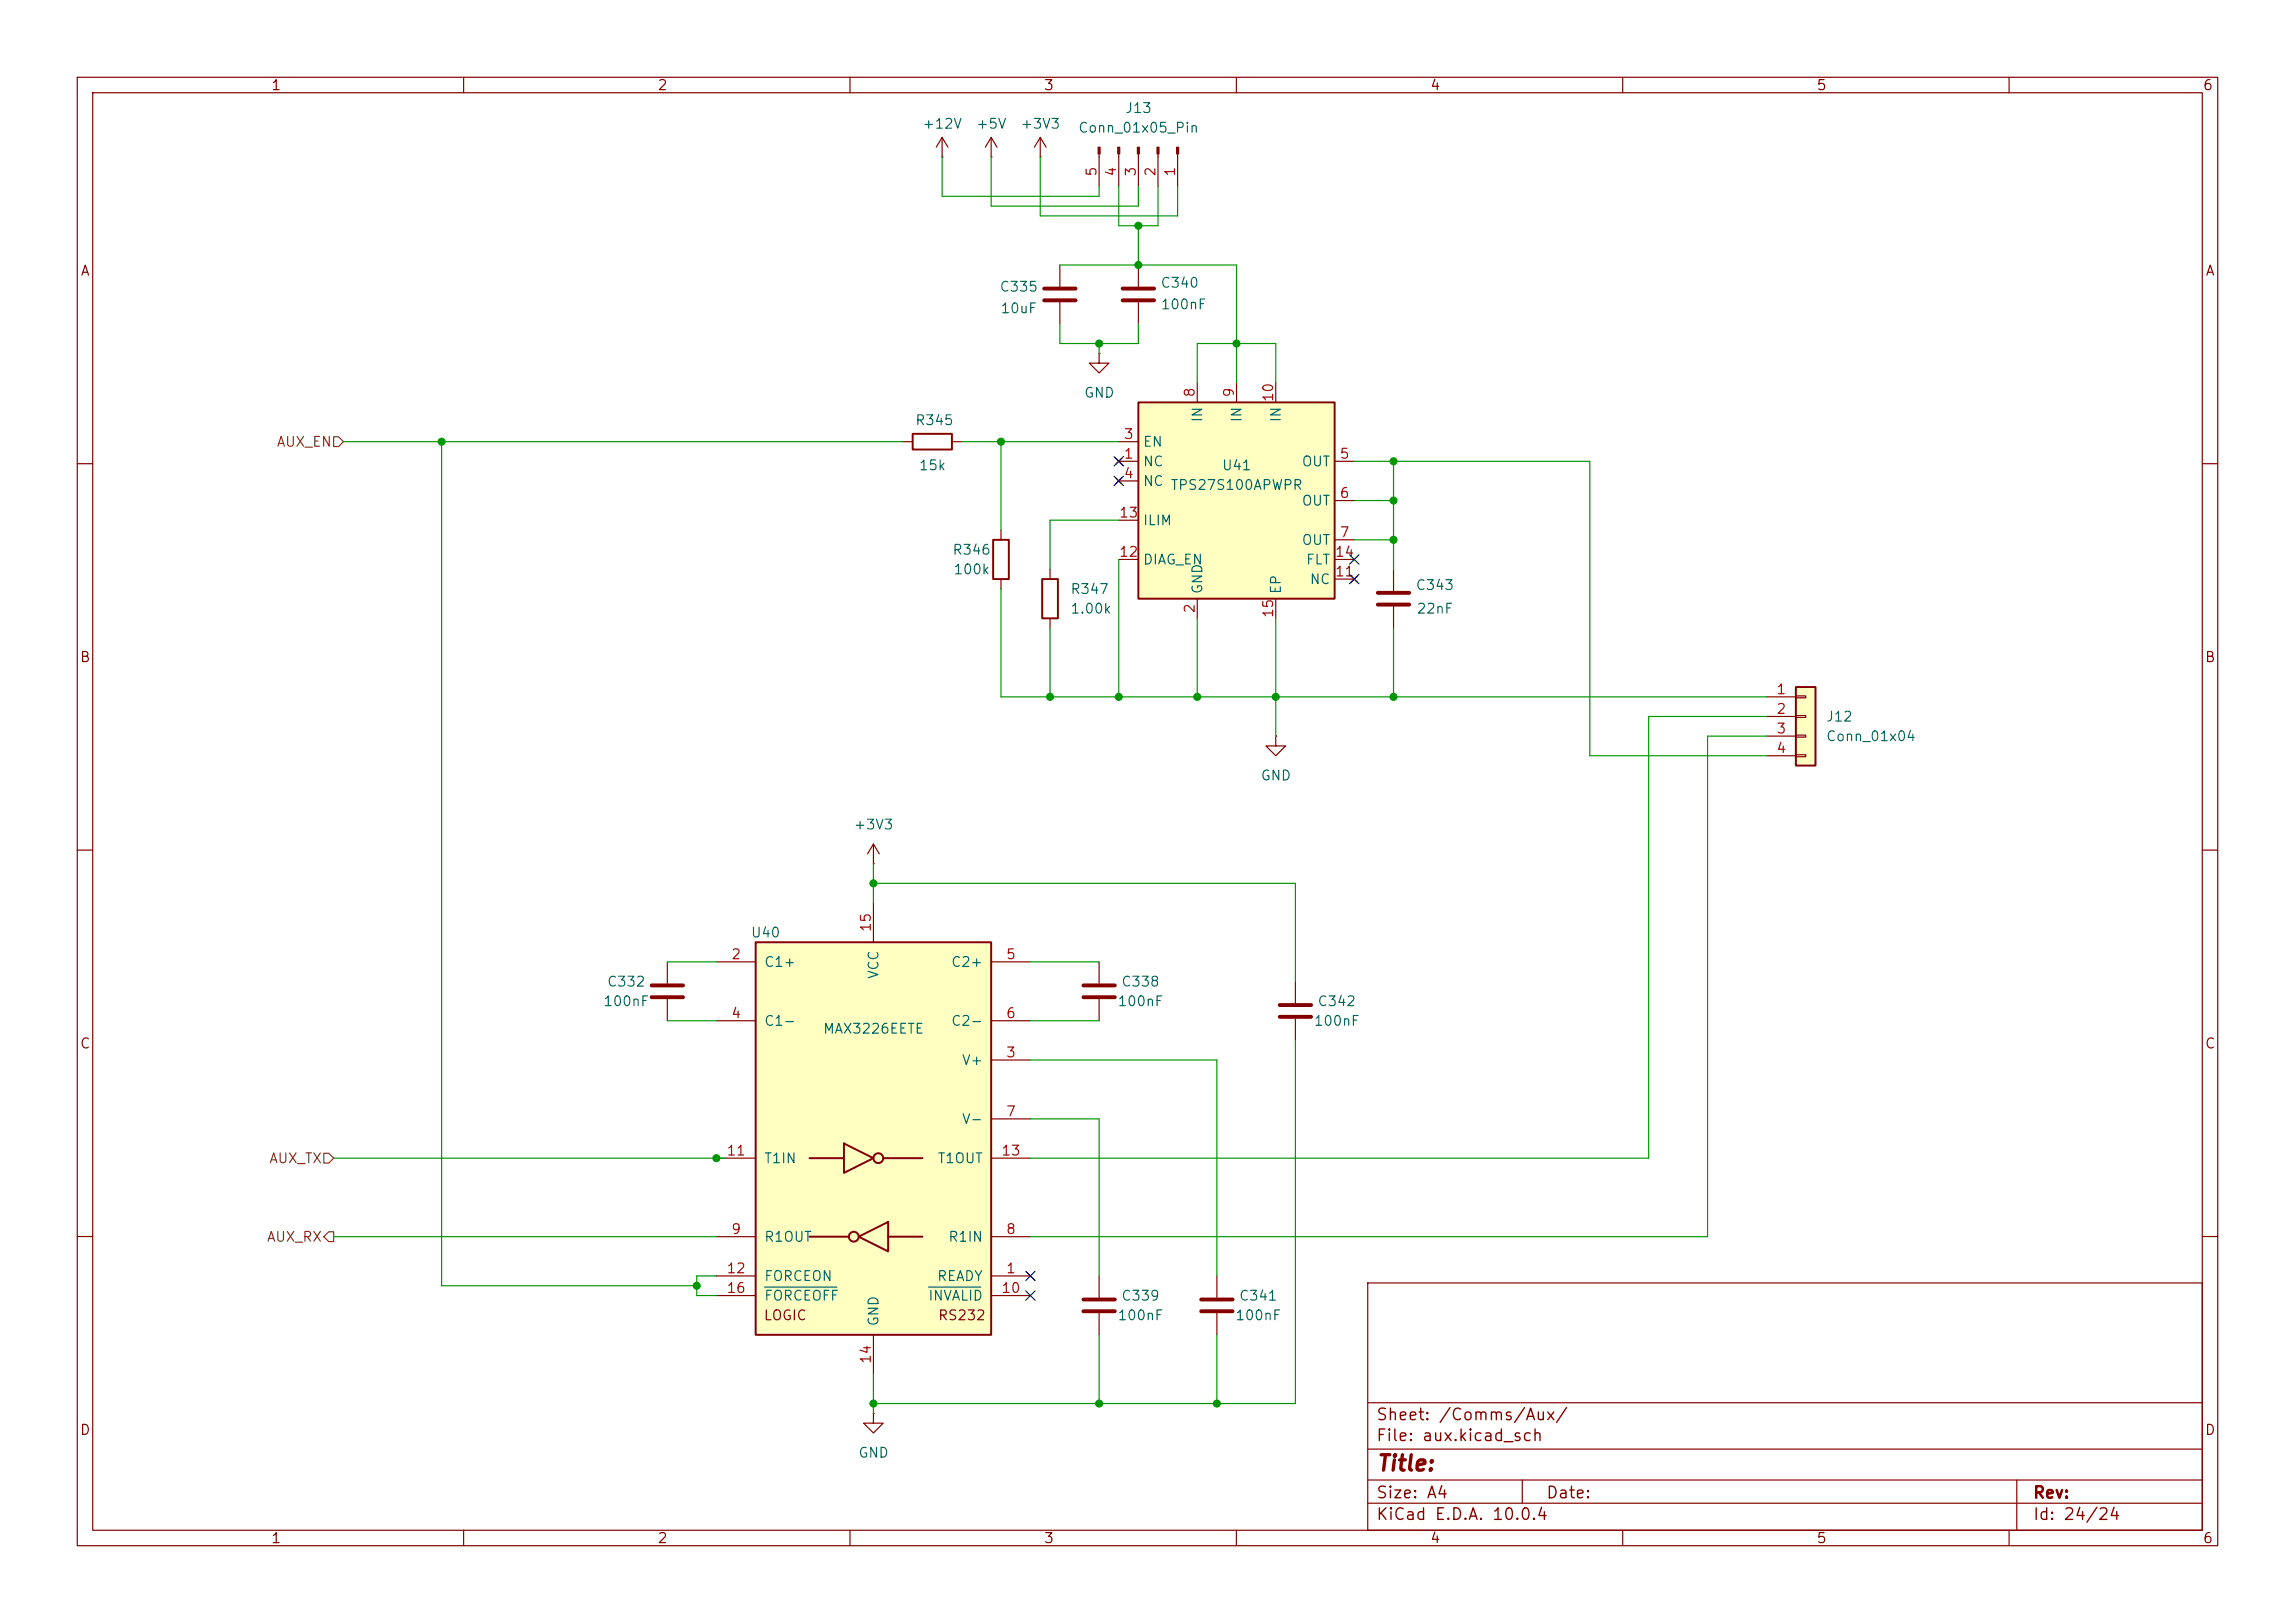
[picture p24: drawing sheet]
<svg xmlns="http://www.w3.org/2000/svg" width="297mm" height="210mm" viewBox="0 0 297 210" stroke-linecap="round" stroke-linejoin="round" font-family="sans-serif">
<defs><g id="words">
<text font-size="2" fill="#840000" x="178" y="190.8">Title:</text>
<g font-size="1.5" fill="#840000">
<text x="178" y="184.2">Sheet: /Comms/Aux/</text>
<text x="178" y="186.9">File: aux.kicad_sch</text>
<text x="178" y="197.1">KiCad E.D.A. 10.0.4</text>
<text x="178" y="194.3">Size: A4</text>
<text x="200" y="194.3">Date:</text>
<text x="263" y="194.3">Rev:</text>
<text x="263" y="197.1">Id: 24/24</text>
</g>
<g font-size="1.3" fill="#840000">
<text x="35" y="12">1</text>
<text x="85" y="12">2</text>
<text x="135" y="12">3</text>
<text x="185" y="12">4</text>
<text x="235" y="12">5</text>
<text x="285" y="12">6</text>
<text x="10.3" y="36">A</text>
<text x="285.3" y="36">A</text>
<text x="10.3" y="86">B</text>
<text x="285.3" y="86">B</text>
<text x="10.3" y="136">C</text>
<text x="285.3" y="136">C</text>
<text x="98.7" y="171.2">LOGIC</text>
<text x="121.3" y="171.2">RS232</text>
<text x="10.3" y="186">D</text>
<text x="285.3" y="186">D</text>
<text x="35" y="200">1</text>
<text x="85" y="200">2</text>
<text x="135" y="200">3</text>
<text x="185" y="200">4</text>
<text x="235" y="200">5</text>
<text x="285" y="200">6</text>
</g>
<g font-size="1.3" fill="#006464">
<text x="119.3" y="17">+12V</text>
<text x="126.2" y="17">+5V</text>
<text x="132" y="17">+3V3</text>
<text x="139.4" y="17.5">Conn_01x05_Pin</text>
<text x="145.5" y="14.9">J13</text>
<text x="129.3" y="38.1">C335</text>
<text x="129.4" y="40.8">10uF</text>
<text x="150.1" y="37.5">C340</text>
<text x="150.1" y="40.3">100nF</text>
<text x="140.2" y="51.8">GND</text>
<text x="118.4" y="55.3">R345</text>
<text x="147.8" y="58.1">EN</text>
<text x="155.9" y="54.7" transform="rotate(-90 155.9 54.7)">IN</text>
<text x="161" y="54.7" transform="rotate(-90 161 54.7)">IN</text>
<text x="166.1" y="54.7" transform="rotate(-90 166.1 54.7)">IN</text>
<text x="118.8" y="61.2">15k</text>
<text x="147.8" y="60.7">NC</text>
<text x="147.8" y="63.2">NC</text>
<text x="151.4" y="63.7">TPS27S100APWPR</text>
<text x="158" y="61.2">U41</text>
<text x="168.4" y="60.7">OUT</text>
<text x="168.4" y="65.7">OUT</text>
<text x="147.8" y="68.3">ILIM</text>
<text x="168.4" y="70.8">OUT</text>
<text x="123.2" y="72.1">R346</text>
<text x="123.3" y="74.6">100k</text>
<text x="138.4" y="77.2">R347</text>
<text x="147.8" y="73.4">DIAG_EN</text>
<text x="155.9" y="77" transform="rotate(-90 155.9 77)">GND</text>
<text x="166.1" y="77" transform="rotate(-90 166.1 77)">EP</text>
<text x="168.9" y="73.4">FLT</text>
<text x="169.4" y="75.9">NC</text>
<text x="183.1" y="76.7">C343</text>
<text x="138.4" y="79.7">1.00k</text>
<text x="183.2" y="79.7">22nF</text>
<text x="236.2" y="93.7">J12</text>
<text x="163.1" y="101.3">GND</text>
<text x="236.2" y="96.2">Conn_01x04</text>
<text x="110.4" y="107.7">+3V3</text>
<text x="97.1" y="121.6">U40</text>
<text x="98.8" y="125.4">C1+</text>
<text x="123" y="125.4">C2+</text>
<text x="78" y="130.5">100nF</text>
<text x="78.5" y="128">C332</text>
<text x="114" y="126.8" transform="rotate(-90 114 126.8)">VCC</text>
<text x="144.5" y="130.5">100nF</text>
<text x="145" y="128">C338</text>
<text x="170.4" y="130.5">C342</text>
<text x="98.8" y="133.1">C1-</text>
<text x="106.4" y="134.1">MAX3226EETE</text>
<text x="123" y="133.1">C2-</text>
<text x="169.9" y="133.1">100nF</text>
<text x="124.4" y="138.1">V+</text>
<text x="124.4" y="145.8">V-</text>
<text x="98.8" y="150.8">T1IN</text>
<text x="121.2" y="150.8">T1OUT</text>
<text x="98.8" y="161">R1OUT</text>
<text x="122.6" y="161">R1IN</text>
<text x="98.8" y="166.1">FORCEON</text>
<text x="121.2" y="166.1">READY</text>
<text x="98.8" y="168.6">FORCEOFF</text>
<text x="114" y="171.7" transform="rotate(-90 114 171.7)">GND</text>
<text x="120" y="168.6">INVALID</text>
<text x="144.5" y="171.2">100nF</text>
<text x="145" y="168.6">C339</text>
<text x="159.8" y="171.2">100nF</text>
<text x="160.3" y="168.6">C341</text>
<text x="111" y="188.9">GND</text>
</g>
<g font-size="1.3" fill="#a90000">
<text x="142.2" y="22.9" transform="rotate(-90 142.2 22.9)">5</text>
<text x="144.8" y="22.9" transform="rotate(-90 144.8 22.9)">4</text>
<text x="147.3" y="22.9" transform="rotate(-90 147.3 22.9)">3</text>
<text x="149.8" y="22.9" transform="rotate(-90 149.8 22.9)">2</text>
<text x="152.4" y="22.9" transform="rotate(-90 152.4 22.9)">1</text>
<text x="154.9" y="51.5" transform="rotate(-90 154.9 51.5)">8</text>
<text x="160" y="51.5" transform="rotate(-90 160 51.5)">9</text>
<text x="165.1" y="52.1" transform="rotate(-90 165.1 52.1)">10</text>
<text x="145.3" y="59.7">1</text>
<text x="145.3" y="57.1">3</text>
<text x="173.3" y="59.7">5</text>
<text x="145.3" y="62.2">4</text>
<text x="173.3" y="64.7">6</text>
<text x="144.7" y="67.3">13</text>
<text x="173.3" y="69.8">7</text>
<text x="144.7" y="72.4">12</text>
<text x="172.7" y="74.9">11</text>
<text x="172.7" y="72.4">14</text>
<text x="154.9" y="79.4" transform="rotate(-90 154.9 79.4)">2</text>
<text x="165.1" y="80.1" transform="rotate(-90 165.1 80.1)">15</text>
<text x="229.8" y="90.1">1</text>
<text x="229.8" y="92.7">2</text>
<text x="229.8" y="95.2">3</text>
<text x="229.8" y="97.8">4</text>
<text x="94.5" y="124.4">2</text>
<text x="113" y="120.7" transform="rotate(-90 113 120.7)">15</text>
<text x="130.1" y="124.4">5</text>
<text x="94.5" y="132.1">4</text>
<text x="130.1" y="137.1">3</text>
<text x="130.1" y="132.1">6</text>
<text x="93.9" y="149.8">11</text>
<text x="129.5" y="149.8">13</text>
<text x="130.1" y="144.8">7</text>
<text x="94.5" y="160">9</text>
<text x="130.1" y="160">8</text>
<text x="93.9" y="165.1">12</text>
<text x="93.9" y="167.6">16</text>
<text x="129.5" y="167.6">10</text>
<text x="130.1" y="165.1">1</text>
<text x="113" y="176.6" transform="rotate(-90 113 176.6)">14</text>
</g>
<g font-size="1.3" fill="#725600">
<text x="35.7" y="58.1">AUX_EN</text>
<text x="34.7" y="150.8">AUX_TX</text>
<text x="34.4" y="161">AUX_RX</text>
</g>
</g></defs>
<g fill="none" stroke="#840000" stroke-width=".15">
<path d="M10 10h277v190h-277zM12 12h273v186h-273zM60 10v2M110 10v2M121.9 17.8l-.7 1.3M121.9 17.8l.8 1.3M121.9 17.8v2.5M128.3 17.8l-.8 1.3M128.3 17.8l.7 1.3M128.3 17.8v2.5M134.6 17.8l-.7 1.3M134.6 17.8l.8 1.3"/>
<path d="M134.6 17.8v2.5M142.2 19.9v4.2M144.8 19.9v4.2M147.3 19.9v4.2M149.9 19.9v4.2M152.4 19.9v4.2M160 10v2M210 10v2M260 10v2M121.9 20.3h.1M128.3 20.3h.1M134.6 20.3h.1"/>
<path d="M137.2 34.3v2.8M137.2 39.1v2.8M116.8 57.2h1.3M123.2 57.2h1.3M142.2 45.7v1.3h1.3l-1.3 1.3-1.2-1.3h1.2M142.2 45.7h.1M10 60h2M285 60h2M10 110h2M285 110h2M86.4 124.5v2.8M86.4 129.3v2.8"/>
<path d="M10 160h2M157.5 165.1v2.8M157.5 169.9v2.8M177 166h108v32h-108zM285 160h2M60 198v2M110 198v2M160 198v2M177 194.5h108M177 191.5h108M177 187.5h108M177 181.5h108"/>
<path d="M197 191.5v3M210 198v2M260 198v2M261 191.5v6.5"/>
</g>
<path d="M135.1 37.3h4.1M135.1 38.9h4.1M84.3 127.5h4.1M84.3 129h4.1M155.4 168.1h4.1M155.4 169.7h4.1" fill="none" stroke="#840000" stroke-width=".51"/>
<path d="M118.1 56.1h5.1v2.1h-5.1z" fill="none" stroke="#840000" stroke-width=".25"/>
<g fill="#840000" stroke="#840000" stroke-width=".15">
<path d="M152.3 19.1h.2v.8h-.2z"/>
<path d="M149.7 19.1h.3v.8h-.3z"/>
<path d="M147.2 19.1h.2v.8h-.2z"/>
<path d="M144.7 19.1h.2v.8h-.2z"/>
<path d="M142.1 19.1h.3v.8h-.3z"/>
</g>
<path d="M147.3 52.1h25.4v25.4h-25.4z" fill="#ffffc2"/>
<path d="M147.3 52.1h25.4v25.4h-25.4zM128.5 69.9h2.1v5h-2.1z" fill="none" stroke="#840000" stroke-width=".25"/>
<g fill="none" stroke="#840000" stroke-width=".15">
<path d="M147.3 34.3v2.8M147.3 39.1v2.8M144.4 59.3l.8 .8M144.8 59.7h2.5M144.8 57.2h2.5M145.2 59.3l-.8 .8M154.9 49.5v2.6M160 49.5v2.6M165.1 49.5v2.6M172.7 59.7h2.6M129.5 68.6v1.3M129.5 74.9v1.3"/>
<path d="M144.4 61.8l.8 .8M144.8 62.2h2.5M144.8 72.4h2.5M144.8 67.3h2.5M145.2 61.8l-.8 .8M154.9 77.5v2.5M165.1 77.5v2.5M172.7 64.8h2.6M172.7 69.9h2.6M172.7 74.9h2.6M172.7 72.4h2.6M174.9 74.5l.7 .8"/>
<path d="M175.6 74.5l-.7 .8M113 111.8h.1M113 109.2l-.7 1.3M113 109.2l.8 1.3M113 109.2v2.6M113 182.9v1.3h1.3l-1.3 1.2-1.2-1.2h1.2M113 182.9h.1"/>
</g>
<path d="M145.3 37.3h4.1M145.3 38.9h4.1" fill="none" stroke="#840000" stroke-width=".51"/>
<path d="M97.8 121.9h30.5v50.8h-30.5z" fill="#ffffc2"/>
<g fill="none" stroke="#840000" stroke-width=".25">
<path d="M97.8 121.9h30.5v50.8h-30.5zM104.8 149.9h4.4M109.2 148l3.8 1.9-3.8 1.9zM114.3 149.9h5.1M104.8 160h5.1M111.1 160l3.8-1.9v3.8zM114.9 160h4.5"/>
<circle cx="113.7" cy="149.9" r=".63"/>
<circle cx="110.5" cy="160" r=".63"/>
</g>
<g fill="none" stroke="#840000" stroke-width=".15">
<path d="M165.1 95.3v1.2h1.3l-1.3 1.3-1.3-1.3h1.3M165.1 95.3h.1M113 116.8v5.1M92.7 124.5h5.1M92.7 132.1h5.1M128.3 124.5h5M128.3 137.2h5M128.3 132.1h5M142.2 124.5v2.8M142.2 129.3v2.8M92.7 149.9h5.1M128.3 144.8h5"/>
<path d="M128.3 149.9h5M92.7 165.1h5.1M92.7 160h5.1M92.7 167.6h5.1M113 172.7v5.1M128.3 165.1h5M128.3 160h5M128.3 167.6h5M142.2 165.1v2.8M142.2 169.9v2.8"/>
</g>
<path d="M98.9 166.5h9.4M120.2 166.5h6.7" fill="none" stroke="#006464" stroke-width=".15"/>
<path d="M140.2 127.5h4.1M140.2 129h4.1M140.2 168.1h4.1M140.2 169.7h4.1" fill="none" stroke="#840000" stroke-width=".51"/>
<path d="M232.4 88.9h2.5v10.2h-2.5z" fill="#ffffc2"/>
<path d="M134.9 74.9h2v5.1h-2zM232.4 88.9h2.5v10.2h-2.5z" fill="none" stroke="#840000" stroke-width=".25"/>
<g fill="none" stroke="#840000" stroke-width=".15">
<path d="M135.9 73.7v1.2M180.3 73.7v2.8M180.3 78.5v2.8M135.9 80v1.3M228.6 90.2h3.8M228.6 92.7h3.8M228.6 95.3h3.8M228.6 97.8h3.8M232.4 90h1.3v.3h-1.3zM232.4 92.6h1.3v.2h-1.3zM232.4 95.1h1.3v.3h-1.3zM232.4 97.7h1.3v.2h-1.3z"/>
<path d="M167.6 127v2.8M167.6 131.8v2.8"/>
</g>
<path d="M178.3 76.7h4.1M178.3 78.2h4.1M165.6 130h4.1M165.6 131.6h4.1" fill="none" stroke="#840000" stroke-width=".51"/>
<path d="M43.2 56.5h.6l.6 .7-.6 .6h-.6zM41.9 149.2h.6l.7 .7-.7 .6h-.6zM42.5 159.4h.7v1.3h-.7l-.6-.7z" fill="none" stroke="#725600" stroke-width=".15"/>
<g fill="none" stroke="#009600" stroke-width=".15">
<path d="M121.9 20.3v5.1h20.3v-1.3M128.3 20.3v6.4h19v-2.6M134.6 20.3v7.6h17.8v-3.8M137.2 34.3h22.8v15.2M144.8 24.1v5.1h5.1v-5.1M147.3 29.2v5.1M44.4 57.2h72.4M57.1 57.2v109.2h33.1M124.5 57.2h20.3M129.5 57.2v11.4M137.2 41.9v2.6h10.1v-2.6M142.2 44.5v1.2"/>
<path d="M154.9 49.5v-5h10.2v5M175.3 59.7h30.4v38.1h22.9M180.3 59.7v14M129.5 76.2v14h99.1M144.8 72.4v17.8M144.8 67.3h-8.9v6.4M175.3 64.8h5M175.3 69.9h5M135.9 81.3v8.9M154.9 80v10.2M165.1 80v15.3M180.3 81.3v8.9"/>
<path d="M228.6 92.7h-15.2v57.2h-80.1M228.6 95.3h-7.6v64.7h-87.7M113 111.8v5M113 114.3h54.6v12.7M86.4 124.5h6.3M86.4 132.1h6.3M133.3 124.5h8.9M133.3 132.1h8.9M133.3 137.2h24.2v27.9M167.6 134.6v47h-54.6M43.2 149.9h50.8M133.3 144.8h8.9v20.3"/>
<path d="M43.2 160h49.5M92.7 165.1h-2.5v2.5h2.5M113 177.8v5.1M142.2 172.7v8.9M157.5 172.7v8.9"/>
</g>
<path d="M144.2 59.1l1.2 1.2M145.4 59.1l-1.2 1.2M144.2 61.6l1.2 1.2M145.4 61.6l-1.2 1.2M174.7 71.8l1.2 1.2M174.7 74.3l1.2 1.2M175.9 71.8l-1.2 1.2M175.9 74.3l-1.2 1.2M132.7 167l1.3 1.2M132.7 164.5l1.3 1.2M134 167l-1.3 1.2M134 164.5l-1.3 1.2" fill="none" stroke="#000084" stroke-width=".15"/>
<g fill="#009600" stroke="#009600" stroke-width=".13">
<circle cx="142.2" cy="44.5" r=".46"/>
<circle cx="135.9" cy="90.2" r=".46"/>
<circle cx="92.7" cy="149.9" r=".46"/>
<circle cx="113" cy="114.3" r=".46"/>
<circle cx="129.5" cy="57.2" r=".46"/>
<circle cx="57.1" cy="57.2" r=".46"/>
<circle cx="90.2" cy="166.4" r=".46"/>
<circle cx="180.3" cy="59.7" r=".46"/>
<circle cx="180.3" cy="64.8" r=".46"/>
<circle cx="147.3" cy="29.2" r=".46"/>
<circle cx="147.3" cy="34.3" r=".46"/>
<circle cx="160" cy="44.5" r=".46"/>
<circle cx="113" cy="181.6" r=".46"/>
<circle cx="142.2" cy="181.6" r=".46"/>
<circle cx="157.5" cy="181.6" r=".46"/>
<circle cx="180.3" cy="90.2" r=".46"/>
<circle cx="180.3" cy="69.9" r=".46"/>
<circle cx="144.8" cy="90.2" r=".46"/>
<circle cx="154.9" cy="90.2" r=".46"/>
<circle cx="165.1" cy="90.2" r=".46"/>
</g>
<use href="#words"/>
</svg>
